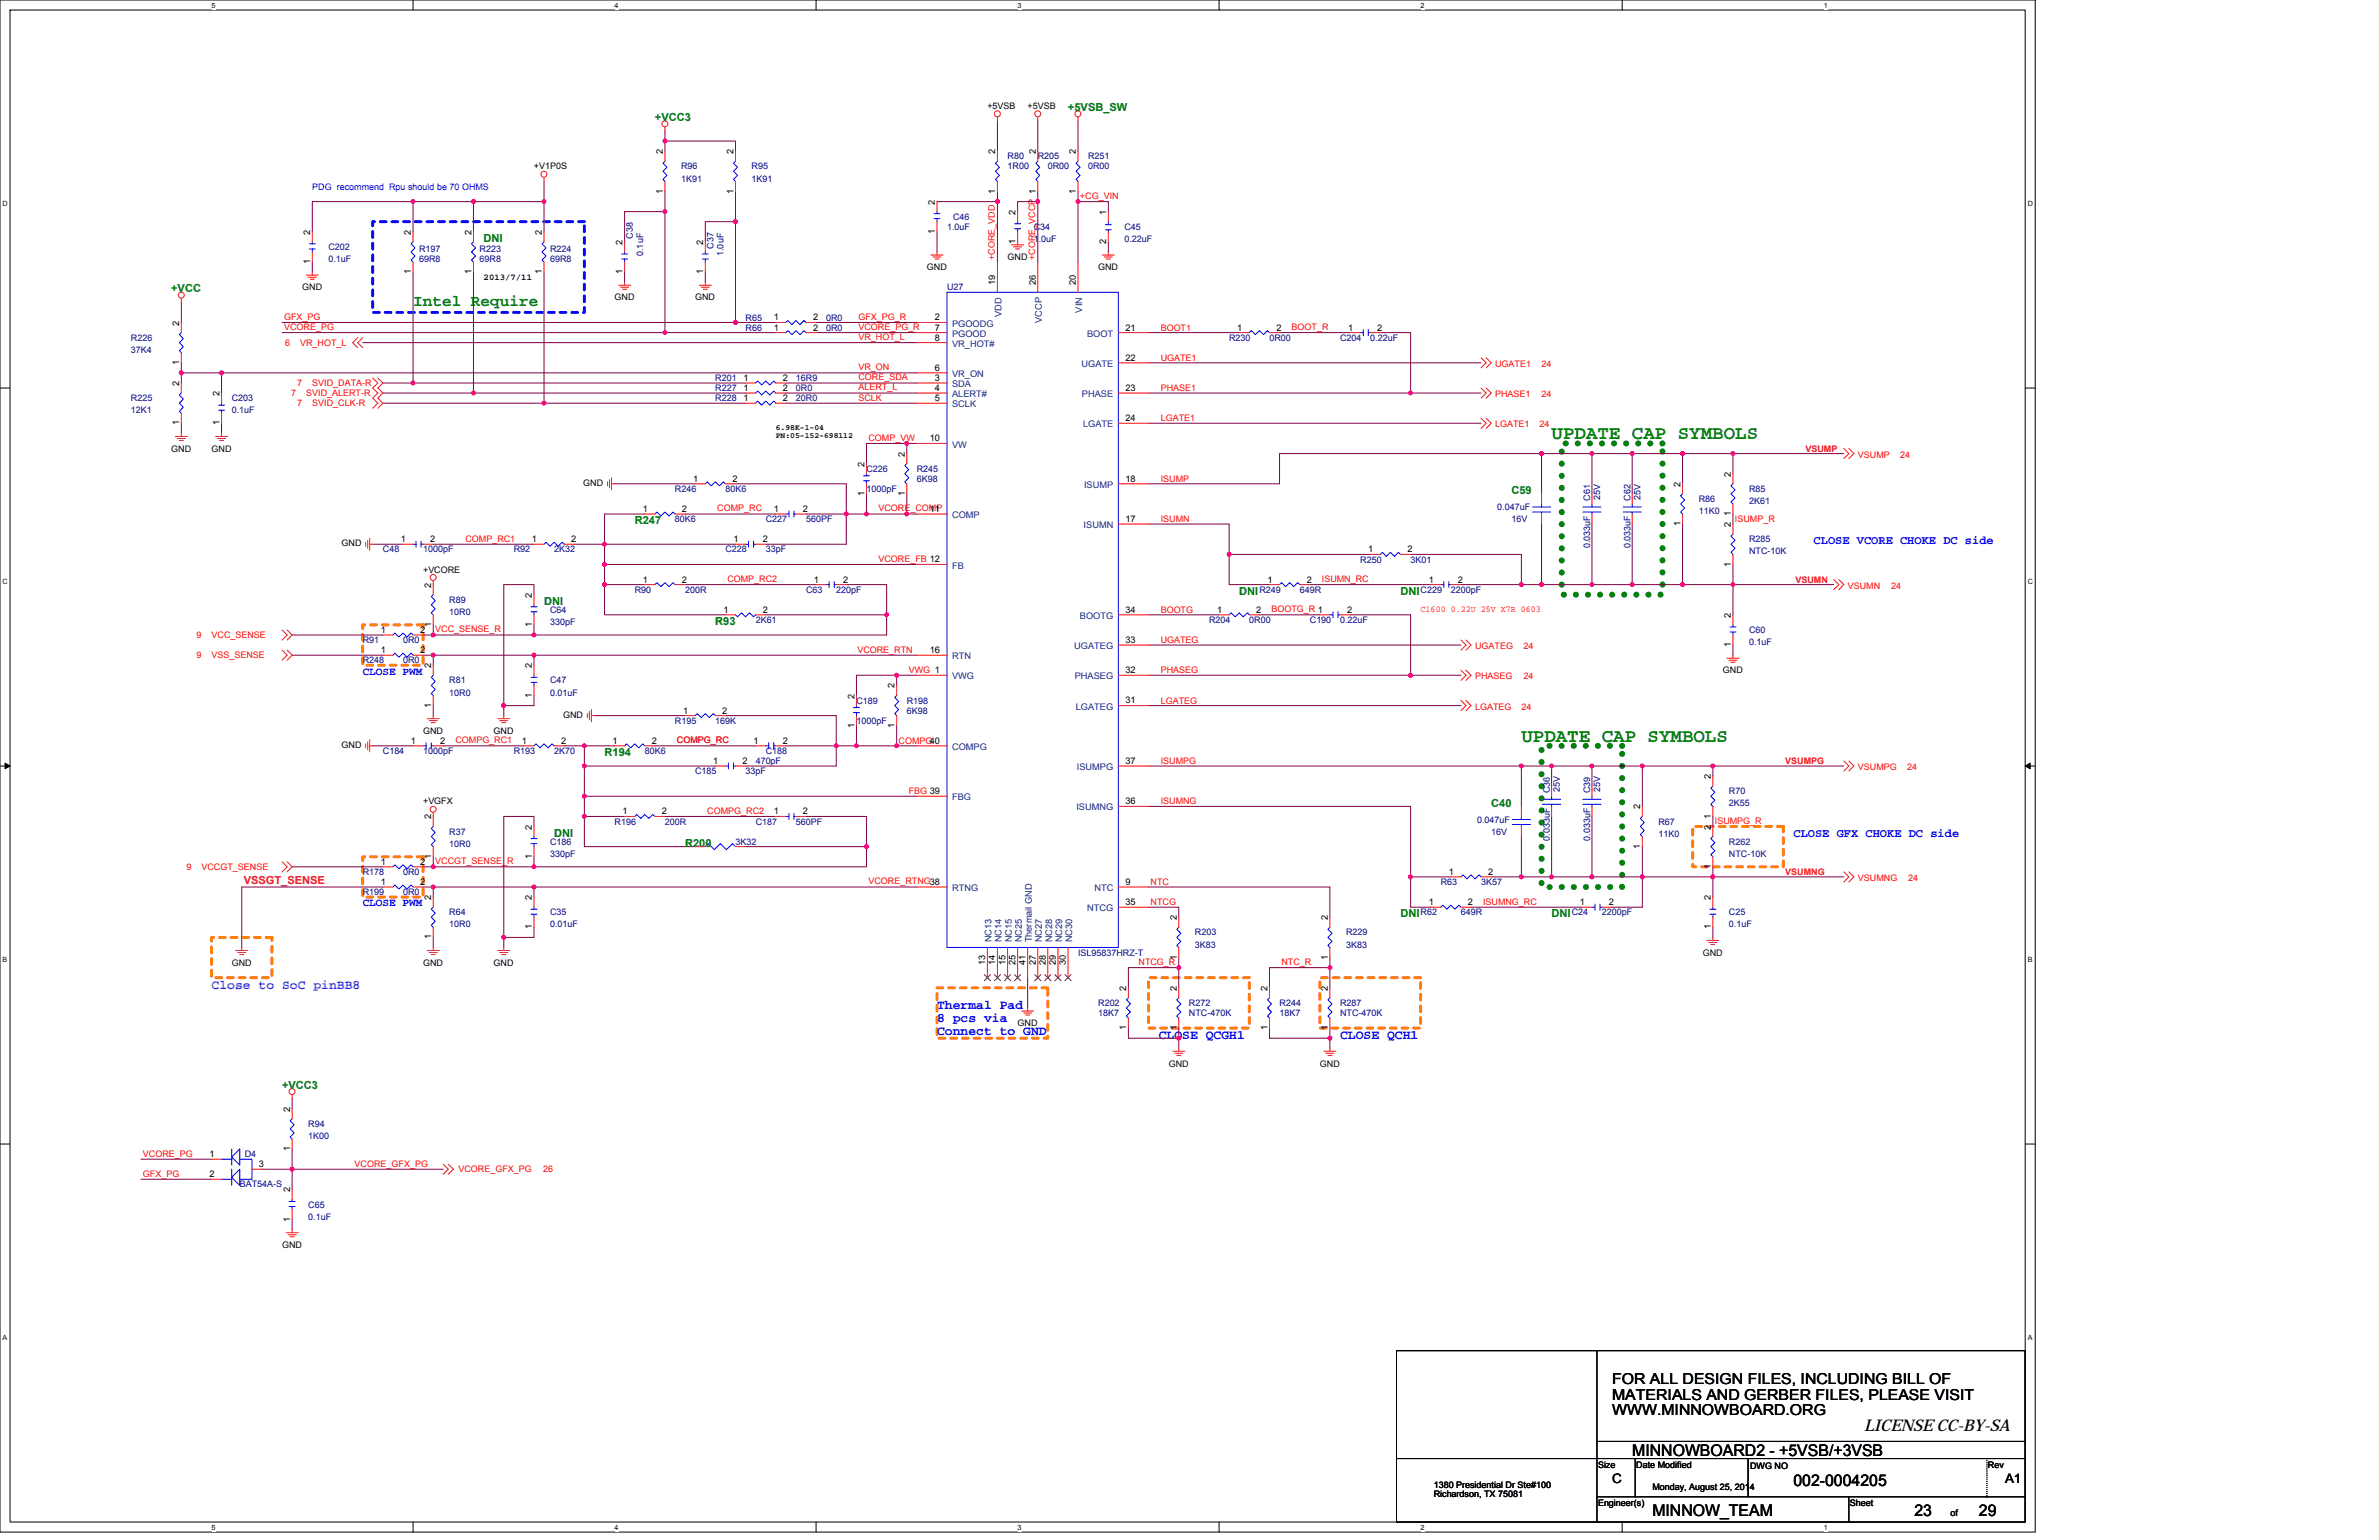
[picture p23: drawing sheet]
<svg xmlns="http://www.w3.org/2000/svg" width="432mm" height="279mm" viewBox="0 0 432 279" stroke-linecap="round" stroke-linejoin="round" font-family="sans-serif">
<defs><g id="words">
<g font-size="3.5" fill="#008000">
<text x="281.6" y="79.7">UPDATE CAP SYMBOLS</text>
<text x="276.1" y="134.6">UPDATE CAP SYMBOLS</text>
</g>
<text font-size="2.9" fill="#008000" x="75" y="55.5">Intel Require</text>
<g font-size="2.9">
<text x="338.3" y="259.6">LICENSE CC-BY-SA</text>
<text x="296.2" y="264.1">MINNOWBOARD2 - +5VSB/+3VSB</text>
<text x="325.5" y="269.6">002-0004205</text>
<text x="299.9" y="275.1">MINNOW_TEAM</text>
<text x="347.5" y="275.1">23</text>
<text x="359.2" y="275.1">29</text>
</g>
<g font-size="2.7">
<text x="292.6" y="251.2">FOR ALL DESIGN FILES, INCLUDING BILL OF</text>
<text x="292.6" y="254">MATERIALS AND GERBER FILES, PLEASE VISIT</text>
<text x="292.6" y="256.8">WWW.MINNOWBOARD.ORG</text>
</g>
<text font-size="2.4" fill="#8000ff" x="38.4" y="179.3">Close to SoC pinBB8</text>
<g font-size="2.4" fill="#00f">
<text x="170.1" y="183">Thermal Pad</text>
<text x="170.1" y="185.4">8 pcs via</text>
<text x="170.1" y="187.7">Connect to GND</text>
<text x="210.3" y="188.5">CLOSE QCGH1</text>
<text x="243.2" y="188.5">CLOSE QCH1</text>
</g>
<g font-size="2.4">
<text x="292.6" y="269.1">C</text>
<text x="363.9" y="269.1">A1</text>
</g>
<g font-size="2.2" fill="#00f">
<text x="329.2" y="98.7">CLOSE VCORE CHOKE DC side</text>
<text x="325.5" y="151.8">CLOSE GFX CHOKE DC side</text>
</g>
<g font-size="2" fill="#008000">
<text x="118.9" y="22">+VCC3</text>
<text x="193.8" y="20.2">+5VSB_SW</text>
<text x="87.8" y="43.9">DNI</text>
<text x="31.1" y="53.1">+VCC</text>
<text x="274.3" y="89.6">C59</text>
<text x="115.2" y="95.1">R247</text>
<text x="224.9" y="107.9">DNI</text>
<text x="254.2" y="107.9">DNI</text>
<text x="98.7" y="109.7">DNI</text>
<text x="129.8" y="113.4">R93</text>
<text x="109.7" y="137.2">R194</text>
<text x="270.7" y="146.3">C40</text>
<text x="100.6" y="151.8">DNI</text>
<text x="124.4" y="153.6">R200</text>
<text x="254.2" y="166.5">DNI</text>
<text x="281.6" y="166.5">DNI</text>
<text x="51.2" y="197.5">+VCC3</text>
</g>
<g font-size="2" fill="#00f">
<text x="65.8" y="122.4">CLOSE PWM</text>
<text x="65.8" y="164.4">CLOSE PWM</text>
</g>
<text font-size="2" fill="#f00" x="44.2" y="160.5">VSSGT_SENSE</text>
<g font-size="1.7">
<text x="120.3" y="28" transform="rotate(-90 120.3 28)">2</text>
<text x="133.1" y="28" transform="rotate(-90 133.1 28)">2</text>
<text x="180.7" y="28" transform="rotate(-90 180.7 28)">2</text>
<text x="188" y="28" transform="rotate(-90 188 28)">2</text>
<text x="195.3" y="28" transform="rotate(-90 195.3 28)">2</text>
<text x="120.3" y="35.1" transform="rotate(-90 120.3 35.1)">1</text>
<text x="133.1" y="35.1" transform="rotate(-90 133.1 35.1)">1</text>
<text x="180.7" y="35.1" transform="rotate(-90 180.7 35.1)">1</text>
<text x="195.3" y="35.1" transform="rotate(-90 195.3 35.1)">1</text>
<text x="169.7" y="37.1" transform="rotate(-90 169.7 37.1)">2</text>
<text x="184.3" y="38.9" transform="rotate(-90 184.3 38.9)">2</text>
<text x="200.8" y="38.9" transform="rotate(-90 200.8 38.9)">1</text>
<text x="56.3" y="47.9" transform="rotate(-90 56.3 47.9)">1</text>
<text x="56.3" y="42.6" transform="rotate(-90 56.3 42.6)">2</text>
<text x="74.6" y="42.6" transform="rotate(-90 74.6 42.6)">2</text>
<text x="85.6" y="42.6" transform="rotate(-90 85.6 42.6)">2</text>
<text x="98.4" y="42.6" transform="rotate(-90 98.4 42.6)">2</text>
<text x="113" y="44.4" transform="rotate(-90 113 44.4)">2</text>
<text x="127.6" y="44.4" transform="rotate(-90 127.6 44.4)">2</text>
<text x="169.7" y="42.4" transform="rotate(-90 169.7 42.4)">1</text>
<text x="184.3" y="44.3" transform="rotate(-90 184.3 44.3)">1</text>
<text x="200.8" y="44.3" transform="rotate(-90 200.8 44.3)">2</text>
<text x="74.6" y="49.7" transform="rotate(-90 74.6 49.7)">1</text>
<text x="85.6" y="49.7" transform="rotate(-90 85.6 49.7)">1</text>
<text x="98.4" y="49.7" transform="rotate(-90 98.4 49.7)">1</text>
<text x="113" y="49.7" transform="rotate(-90 113 49.7)">1</text>
<text x="127.6" y="49.7" transform="rotate(-90 127.6 49.7)">1</text>
<text x="180.7" y="51.8" transform="rotate(-90 180.7 51.8)">19</text>
<text x="188" y="51.8" transform="rotate(-90 188 51.8)">26</text>
<text x="195.3" y="51.8" transform="rotate(-90 195.3 51.8)">20</text>
<text x="32.5" y="59.1" transform="rotate(-90 32.5 59.1)">2</text>
<text x="140.4" y="58.1">1</text>
<text x="140.4" y="60">1</text>
<text x="147.6" y="58.1">2</text>
<text x="147.6" y="60">2</text>
<text x="169.7" y="58.1">2</text>
<text x="169.7" y="60">7</text>
<text x="204.3" y="60">21</text>
<text x="224.6" y="60">1</text>
<text x="231.7" y="60">2</text>
<text x="244.7" y="60">1</text>
<text x="250" y="60">2</text>
<text x="169.7" y="61.8">8</text>
<text x="204.3" y="65.4">22</text>
<text x="32.5" y="70" transform="rotate(-90 32.5 70)">2</text>
<text x="32.5" y="66.2" transform="rotate(-90 32.5 66.2)">1</text>
<text x="39.8" y="71.9" transform="rotate(-90 39.8 71.9)">2</text>
<text x="135" y="69.1">1</text>
<text x="135" y="70.9">1</text>
<text x="142.1" y="69.1">2</text>
<text x="142.1" y="70.9">2</text>
<text x="169.7" y="69.1">3</text>
<text x="169.7" y="70.9">4</text>
<text x="169.7" y="67.3">6</text>
<text x="204.3" y="70.9">23</text>
<text x="32.5" y="77.2" transform="rotate(-90 32.5 77.2)">1</text>
<text x="39.8" y="77.2" transform="rotate(-90 39.8 77.2)">1</text>
<text x="135" y="72.8">1</text>
<text x="142.1" y="72.8">2</text>
<text x="169.7" y="72.8">5</text>
<text x="204.3" y="76.4">24</text>
<text x="164.2" y="82.8" transform="rotate(-90 164.2 82.8)">2</text>
<text x="168.8" y="80.1">10</text>
<text x="125.8" y="87.4">1</text>
<text x="132.9" y="87.4">2</text>
<text x="156.9" y="90" transform="rotate(-90 156.9 90)">1</text>
<text x="156.9" y="84.7" transform="rotate(-90 156.9 84.7)">2</text>
<text x="164.2" y="90" transform="rotate(-90 164.2 90)">1</text>
<text x="204.3" y="87.4">18</text>
<text x="305" y="88.3" transform="rotate(-90 305 88.3)">2</text>
<text x="314.2" y="86.5" transform="rotate(-90 314.2 86.5)">2</text>
<text x="116.7" y="92.9">1</text>
<text x="123.8" y="92.9">2</text>
<text x="140.4" y="92.9">1</text>
<text x="145.7" y="92.9">2</text>
<text x="168.8" y="92.9">11</text>
<text x="204.3" y="94.7">17</text>
<text x="305" y="95.5" transform="rotate(-90 305 95.5)">1</text>
<text x="314.2" y="95.7" transform="rotate(-90 314.2 95.7)">2</text>
<text x="314.2" y="93.6" transform="rotate(-90 314.2 93.6)">1</text>
<text x="72.8" y="98.4">1</text>
<text x="78.1" y="98.4">2</text>
<text x="96.5" y="98.4">1</text>
<text x="103.7" y="98.4">2</text>
<text x="133.1" y="98.4">1</text>
<text x="138.4" y="98.4">2</text>
<text x="248.3" y="100.2">1</text>
<text x="255.5" y="100.2">2</text>
<text x="78.3" y="106.6" transform="rotate(-90 78.3 106.6)">2</text>
<text x="116.7" y="105.7">1</text>
<text x="123.8" y="105.7">2</text>
<text x="147.7" y="105.7">1</text>
<text x="153.1" y="105.7">2</text>
<text x="230" y="105.7">1</text>
<text x="237.2" y="105.7">2</text>
<text x="259.3" y="105.7">1</text>
<text x="264.6" y="105.7">2</text>
<text x="314.2" y="102.8" transform="rotate(-90 314.2 102.8)">1</text>
<text x="78.3" y="113.7" transform="rotate(-90 78.3 113.7)">1</text>
<text x="96.5" y="113.7" transform="rotate(-90 96.5 113.7)">1</text>
<text x="96.5" y="108.5" transform="rotate(-90 96.5 108.5)">2</text>
<text x="131.3" y="111.2">1</text>
<text x="138.4" y="111.2">2</text>
<text x="204.3" y="111.2">34</text>
<text x="220.9" y="111.2">1</text>
<text x="228" y="111.2">2</text>
<text x="244.5" y="111.2">2</text>
<text x="314.2" y="112.1" transform="rotate(-90 314.2 112.1)">2</text>
<text x="69.1" y="114.8">1</text>
<text x="69.1" y="118.5">1</text>
<text x="76.2" y="114.8">2</text>
<text x="76.2" y="118.5">2</text>
<text x="168.8" y="118.5">16</text>
<text x="204.3" y="116.6">33</text>
<text x="314.2" y="117.4" transform="rotate(-90 314.2 117.4)">1</text>
<text x="78.3" y="121.2" transform="rotate(-90 78.3 121.2)">2</text>
<text x="96.5" y="121.2" transform="rotate(-90 96.5 121.2)">2</text>
<text x="162.4" y="124.9" transform="rotate(-90 162.4 124.9)">2</text>
<text x="204.3" y="122.1">32</text>
<text x="78.3" y="128.4" transform="rotate(-90 78.3 128.4)">1</text>
<text x="96.5" y="126.6" transform="rotate(-90 96.5 126.6)">1</text>
<text x="124" y="129.5">1</text>
<text x="131.1" y="129.5">2</text>
<text x="155.1" y="126.7" transform="rotate(-90 155.1 126.7)">2</text>
<text x="204.3" y="127.6">31</text>
<text x="74.6" y="134.9">1</text>
<text x="79.9" y="134.9">2</text>
<text x="94.7" y="134.9">1</text>
<text x="101.9" y="134.9">2</text>
<text x="111.2" y="134.9">1</text>
<text x="118.3" y="134.9">2</text>
<text x="136.8" y="134.9">1</text>
<text x="142.1" y="134.9">2</text>
<text x="155.1" y="132" transform="rotate(-90 155.1 132)">1</text>
<text x="162.4" y="132" transform="rotate(-90 162.4 132)">1</text>
<text x="129.5" y="138.6">1</text>
<text x="134.8" y="138.6">2</text>
<text x="204.3" y="138.6">37</text>
<text x="310.5" y="141.4" transform="rotate(-90 310.5 141.4)">2</text>
<text x="78.3" y="148.7" transform="rotate(-90 78.3 148.7)">2</text>
<text x="113" y="147.7">1</text>
<text x="120.1" y="147.7">2</text>
<text x="140.4" y="147.7">1</text>
<text x="145.7" y="147.7">2</text>
<text x="204.3" y="145.9">36</text>
<text x="297.7" y="146.9" transform="rotate(-90 297.7 146.9)">2</text>
<text x="310.5" y="148.5" transform="rotate(-90 310.5 148.5)">1</text>
<text x="78.3" y="155.8" transform="rotate(-90 78.3 155.8)">1</text>
<text x="96.5" y="155.8" transform="rotate(-90 96.5 155.8)">1</text>
<text x="96.5" y="150.5" transform="rotate(-90 96.5 150.5)">2</text>
<text x="297.7" y="154" transform="rotate(-90 297.7 154)">1</text>
<text x="310.5" y="150.5" transform="rotate(-90 310.5 150.5)">2</text>
<text x="69.1" y="156.9">1</text>
<text x="69.1" y="160.5">1</text>
<text x="76.2" y="156.9">2</text>
<text x="76.2" y="160.5">2</text>
<text x="204.3" y="160.5">9</text>
<text x="263" y="158.7">1</text>
<text x="270.1" y="158.7">2</text>
<text x="310.5" y="157.6" transform="rotate(-90 310.5 157.6)">1</text>
<text x="78.3" y="163.3" transform="rotate(-90 78.3 163.3)">2</text>
<text x="96.5" y="163.3" transform="rotate(-90 96.5 163.3)">2</text>
<text x="204.3" y="164.2">35</text>
<text x="213.6" y="167" transform="rotate(-90 213.6 167)">2</text>
<text x="241" y="167" transform="rotate(-90 241 167)">2</text>
<text x="259.3" y="164.2">1</text>
<text x="266.4" y="164.2">2</text>
<text x="286.7" y="164.2">1</text>
<text x="292" y="164.2">2</text>
<text x="310.5" y="163.3" transform="rotate(-90 310.5 163.3)">2</text>
<text x="78.3" y="170.4" transform="rotate(-90 78.3 170.4)">1</text>
<text x="96.5" y="168.6" transform="rotate(-90 96.5 168.6)">1</text>
<text x="310.5" y="168.6" transform="rotate(-90 310.5 168.6)">1</text>
<text x="178.8" y="175" transform="rotate(-90 178.8 175)">13</text>
<text x="180.7" y="175" transform="rotate(-90 180.7 175)">14</text>
<text x="182.5" y="175" transform="rotate(-90 182.5 175)">15</text>
<text x="184.3" y="175" transform="rotate(-90 184.3 175)">25</text>
<text x="186.1" y="175" transform="rotate(-90 186.1 175)">41</text>
<text x="188" y="175" transform="rotate(-90 188 175)">27</text>
<text x="189.8" y="175" transform="rotate(-90 189.8 175)">28</text>
<text x="191.6" y="175" transform="rotate(-90 191.6 175)">29</text>
<text x="193.5" y="175" transform="rotate(-90 193.5 175)">30</text>
<text x="204.4" y="179.8" transform="rotate(-90 204.4 179.8)">2</text>
<text x="213.6" y="179.8" transform="rotate(-90 213.6 179.8)">2</text>
<text x="213.6" y="174.1" transform="rotate(-90 213.6 174.1)">1</text>
<text x="230" y="179.8" transform="rotate(-90 230 179.8)">2</text>
<text x="241" y="179.8" transform="rotate(-90 241 179.8)">2</text>
<text x="241" y="174.1" transform="rotate(-90 241 174.1)">1</text>
<text x="204.4" y="186.9" transform="rotate(-90 204.4 186.9)">1</text>
<text x="213.6" y="186.9" transform="rotate(-90 213.6 186.9)">1</text>
<text x="230" y="186.9" transform="rotate(-90 230 186.9)">1</text>
<text x="241" y="186.9" transform="rotate(-90 241 186.9)">1</text>
<text x="52.6" y="201.7" transform="rotate(-90 52.6 201.7)">2</text>
<text x="38" y="209.9">1</text>
<text x="52.6" y="208.9" transform="rotate(-90 52.6 208.9)">1</text>
<text x="38" y="213.6">2</text>
<text x="47" y="211.8">3</text>
<text x="52.6" y="221.7" transform="rotate(-90 52.6 221.7)">1</text>
<text x="52.6" y="216.3" transform="rotate(-90 52.6 216.3)">2</text>
</g>
<g font-size="1.7" fill="#004080">
<text x="172.8" y="59.2">PGOODG</text>
<text x="181.8" y="57.5" transform="rotate(-90 181.8 57.5)">VDD</text>
<text x="189.1" y="58.6" transform="rotate(-90 189.1 58.6)">VCCP</text>
<text x="196.4" y="56.7" transform="rotate(-90 196.4 56.7)">VIN</text>
<text x="172.8" y="61.1">PGOOD</text>
<text x="172.8" y="62.9">VR_HOT#</text>
<text x="197.3" y="61.1">BOOT</text>
<text x="172.8" y="70.2">SDA</text>
<text x="172.8" y="68.4">VR_ON</text>
<text x="196.3" y="66.6">UGATE</text>
<text x="172.8" y="72.1">ALERT#</text>
<text x="172.8" y="73.9">SCLK</text>
<text x="196.4" y="72.1">PHASE</text>
<text x="196.6" y="77.5">LGATE</text>
<text x="172.8" y="81.2">VW</text>
<text x="196.8" y="88.5">ISUMP</text>
<text x="172.8" y="94">COMP</text>
<text x="196.7" y="95.8">ISUMN</text>
<text x="172.8" y="103.1">FB</text>
<text x="196" y="112.3">BOOTG</text>
<text x="172.8" y="119.6">RTN</text>
<text x="195" y="117.8">UGATEG</text>
<text x="172.8" y="123.3">VWG</text>
<text x="195.1" y="123.3">PHASEG</text>
<text x="195.3" y="128.8">LGATEG</text>
<text x="172.8" y="136.1">COMPG</text>
<text x="195.5" y="139.7">ISUMPG</text>
<text x="172.8" y="145.2">FBG</text>
<text x="195.4" y="147">ISUMNG</text>
<text x="172.8" y="161.7">RTNG</text>
<text x="198.6" y="161.7">NTC</text>
<text x="197.3" y="165.3">NTCG</text>
<text x="180" y="171" transform="rotate(-90 180 171)">NC13</text>
<text x="181.8" y="171" transform="rotate(-90 181.8 171)">NC14</text>
<text x="183.6" y="171" transform="rotate(-90 183.6 171)">NC15</text>
<text x="185.5" y="171" transform="rotate(-90 185.5 171)">NC25</text>
<text x="187.3" y="171" transform="rotate(-90 187.3 171)">Thermail GND</text>
<text x="189.1" y="171" transform="rotate(-90 189.1 171)">NC27</text>
<text x="190.9" y="171" transform="rotate(-90 190.9 171)">NC28</text>
<text x="192.8" y="171" transform="rotate(-90 192.8 171)">NC29</text>
<text x="194.6" y="171" transform="rotate(-90 194.6 171)">NC30</text>
</g>
<g font-size="1.6">
<text x="179.2" y="19.8">+5VSB</text>
<text x="186.5" y="19.8">+5VSB</text>
<text x="96.9" y="30.7">+V1P0S</text>
<text x="182.9" y="47.2">GND</text>
<text x="54.9" y="52.7">GND</text>
<text x="87.8" y="50.7">2013/7/11</text>
<text x="168.2" y="49">GND</text>
<text x="199.3" y="49">GND</text>
<text x="111.5" y="54.5">GND</text>
<text x="126.2" y="54.5">GND</text>
<text x="31.1" y="81.9">GND</text>
<text x="38.4" y="81.9">GND</text>
<text x="105.9" y="88.2">GND</text>
<text x="62" y="99.1">GND</text>
<text x="76.8" y="103.9">+VCORE</text>
<text x="312.7" y="122.2">GND</text>
<text x="102.2" y="130.2">GND</text>
<text x="62" y="135.7">GND</text>
<text x="76.8" y="133.1">GND</text>
<text x="89.6" y="133.1">GND</text>
<text x="76.8" y="145.9">+VGFX</text>
<text x="309.1" y="173.4">GND</text>
<text x="42.1" y="175.2">GND</text>
<text x="76.8" y="175.2">GND</text>
<text x="89.6" y="175.2">GND</text>
<text x="184.7" y="186.2">GND</text>
<text x="212.1" y="193.5">GND</text>
<text x="239.6" y="193.5">GND</text>
<text x="51.2" y="226.4">GND</text>
<text x="260.2" y="269.9">1380 Presidential Dr Ste#100</text>
<text x="290" y="266.3">Size</text>
<text x="297" y="266.3">Date Modified</text>
<text x="317.6" y="266.5">DWG NO</text>
<text x="360.8" y="266.3">Rev</text>
<text x="260.2" y="271.6">Richardson, TX 75081</text>
<text x="290" y="273.2">Engineer(s)</text>
<text x="299.9" y="270.3">Monday, August 25, 2014</text>
<text x="335.8" y="273.2">Sheet</text>
<text x="354.1" y="275.1">of</text>
</g>
<g font-size="1.6" fill="#000080">
<text x="182.9" y="28.9">R80</text>
<text x="188.4" y="28.9">R205</text>
<text x="197.5" y="28.9">R251</text>
<text x="123.6" y="30.7">R96</text>
<text x="123.6" y="32.9">1K91</text>
<text x="136.4" y="30.7">R95</text>
<text x="136.4" y="32.9">1K91</text>
<text x="182.9" y="30.7">1R00</text>
<text x="190.2" y="30.7">0R00</text>
<text x="197.5" y="30.7">0R00</text>
<text x="171.9" y="41.7">1.0uF</text>
<text x="173" y="39.9">C46</text>
<text x="187.6" y="41.7">C34</text>
<text x="204.1" y="41.7">C45</text>
<text x="59.6" y="45.4">C202</text>
<text x="59.6" y="47.6">0.1uF</text>
<text x="76.1" y="45.7">R197</text>
<text x="76.1" y="47.6">69R8</text>
<text x="87" y="45.7">R223</text>
<text x="87" y="47.6">69R8</text>
<text x="99.8" y="45.7">R224</text>
<text x="99.8" y="47.6">69R8</text>
<text x="114.9" y="43.3" transform="rotate(-90 114.9 43.3)">C38</text>
<text x="116.7" y="46.4" transform="rotate(-90 116.7 46.4)">0.1uF</text>
<text x="129.5" y="45.2" transform="rotate(-90 129.5 45.2)">C37</text>
<text x="131.3" y="46.4" transform="rotate(-90 131.3 46.4)">1.0uF</text>
<text x="187.6" y="43.9">1.0uF</text>
<text x="204.1" y="43.9">0.22uF</text>
<text x="171.9" y="52.7">U27</text>
<text x="135.3" y="58.2">R65</text>
<text x="135.3" y="60">R66</text>
<text x="149.9" y="58.2">0R0</text>
<text x="149.9" y="60">0R0</text>
<text x="23.8" y="61.8">R226</text>
<text x="23.8" y="64">37K4</text>
<text x="223.1" y="61.8">R230</text>
<text x="230.4" y="61.8">0R00</text>
<text x="243.2" y="61.8">C204</text>
<text x="248.7" y="61.8">0.22uF</text>
<text x="129.8" y="69.1">R201</text>
<text x="129.8" y="71">R227</text>
<text x="144.5" y="69.1">16R9</text>
<text x="144.5" y="71">0R0</text>
<text x="23.8" y="72.8">R225</text>
<text x="23.8" y="75">12K1</text>
<text x="42.1" y="72.8">C203</text>
<text x="42.1" y="75">0.1uF</text>
<text x="129.8" y="72.8">R228</text>
<text x="144.5" y="72.8">20R0</text>
<text x="122.5" y="89.3">R246</text>
<text x="131.7" y="89.3">80K6</text>
<text x="157.3" y="85.6">C226</text>
<text x="157.3" y="89.3">1000pF</text>
<text x="166.4" y="85.6">R245</text>
<text x="166.4" y="87.4">6K98</text>
<text x="317.5" y="89.3">R85</text>
<text x="122.5" y="94.7">80K6</text>
<text x="139" y="94.7">C227</text>
<text x="146.3" y="94.7">560PF</text>
<text x="271.8" y="92.5">0.047uF</text>
<text x="274.3" y="94.7">16V</text>
<text x="288.6" y="90.9" transform="rotate(-90 288.6 90.9)">C61</text>
<text x="290.4" y="90.7" transform="rotate(-90 290.4 90.7)">25V</text>
<text x="295.9" y="90.9" transform="rotate(-90 295.9 90.9)">C62</text>
<text x="297.8" y="90.7" transform="rotate(-90 297.8 90.7)">25V</text>
<text x="308.3" y="91.1">R86</text>
<text x="308.3" y="93.3">11K0</text>
<text x="317.5" y="91.4">2K61</text>
<text x="69.5" y="100.2">C48</text>
<text x="76.8" y="100.2">1000pF</text>
<text x="93.3" y="100.2">R92</text>
<text x="100.6" y="100.2">2K32</text>
<text x="131.7" y="100.2">C228</text>
<text x="139" y="100.2">33pF</text>
<text x="288.6" y="99.5" transform="rotate(-90 288.6 99.5)">0.033uF</text>
<text x="295.9" y="99.5" transform="rotate(-90 295.9 99.5)">0.033uF</text>
<text x="317.5" y="98.4">R285</text>
<text x="317.5" y="100.6">NTC-10K</text>
<text x="115.2" y="107.5">R90</text>
<text x="124.4" y="107.5">200R</text>
<text x="146.3" y="107.5">C63</text>
<text x="151.8" y="107.5">220pF</text>
<text x="228.6" y="107.5">R249</text>
<text x="235.9" y="107.5">649R</text>
<text x="246.9" y="102.1">R250</text>
<text x="256" y="102.1">3K01</text>
<text x="257.9" y="107.5">C229</text>
<text x="263.3" y="107.5">2200pF</text>
<text x="81.6" y="109.4">R89</text>
<text x="81.6" y="111.6">10R0</text>
<text x="99.8" y="111.2">C64</text>
<text x="99.8" y="113.4">330pF</text>
<text x="137.2" y="113">2K61</text>
<text x="219.5" y="113">R204</text>
<text x="226.8" y="113">0R00</text>
<text x="237.7" y="113">C190</text>
<text x="243.2" y="113">0.22uF</text>
<text x="65.8" y="116.7">R91</text>
<text x="73.2" y="116.7">0R0</text>
<text x="317.5" y="114.9">C60</text>
<text x="317.5" y="117.1">0.1uF</text>
<text x="65.8" y="120.4">R248</text>
<text x="73.2" y="120.4">0R0</text>
<text x="81.6" y="124">R81</text>
<text x="99.8" y="124">C47</text>
<text x="81.6" y="126.2">10R0</text>
<text x="99.8" y="126.2">0.01uF</text>
<text x="122.5" y="131.3">R195</text>
<text x="129.8" y="131.3">169K</text>
<text x="155.4" y="127.7">C189</text>
<text x="155.4" y="131.3">1000pF</text>
<text x="164.6" y="127.7">R198</text>
<text x="164.6" y="129.5">6K98</text>
<text x="69.5" y="136.8">C184</text>
<text x="76.8" y="136.8">1000pF</text>
<text x="93.3" y="136.8">R193</text>
<text x="100.6" y="136.8">2K70</text>
<text x="117" y="136.8">80K6</text>
<text x="139" y="136.8">C188</text>
<text x="126.2" y="140.5">C185</text>
<text x="135.3" y="140.5">33pF</text>
<text x="137.2" y="138.6">470pF</text>
<text x="281.3" y="143.9" transform="rotate(-90 281.3 143.9)">C36</text>
<text x="283.1" y="143.7" transform="rotate(-90 283.1 143.7)">25V</text>
<text x="288.6" y="143.9" transform="rotate(-90 288.6 143.9)">C39</text>
<text x="290.4" y="143.7" transform="rotate(-90 290.4 143.7)">25V</text>
<text x="111.5" y="149.6">R196</text>
<text x="120.7" y="149.6">200R</text>
<text x="137.2" y="149.6">C187</text>
<text x="144.5" y="149.6">560PF</text>
<text x="268.1" y="149.2">0.047uF</text>
<text x="301" y="149.6">R67</text>
<text x="313.8" y="144.1">R70</text>
<text x="313.8" y="146.3">2K55</text>
<text x="81.6" y="151.4">R37</text>
<text x="81.6" y="153.6">10R0</text>
<text x="99.8" y="153.3">C186</text>
<text x="99.8" y="155.4">330pF</text>
<text x="133.5" y="153.3">3K32</text>
<text x="270.7" y="151.4">16V</text>
<text x="281.3" y="152.5" transform="rotate(-90 281.3 152.5)">0.033uF</text>
<text x="288.6" y="152.5" transform="rotate(-90 288.6 152.5)">0.033uF</text>
<text x="301" y="151.8">11K0</text>
<text x="313.8" y="153.3">R262</text>
<text x="313.8" y="155.4">NTC-10K</text>
<text x="65.8" y="158.7">R178</text>
<text x="73.2" y="158.7">0R0</text>
<text x="261.5" y="160.6">R63</text>
<text x="268.8" y="160.6">3K57</text>
<text x="65.8" y="162.4">R199</text>
<text x="73.2" y="162.4">0R0</text>
<text x="81.6" y="166.1">R64</text>
<text x="99.8" y="166.1">C35</text>
<text x="257.9" y="166.1">R62</text>
<text x="265.2" y="166.1">649R</text>
<text x="285.3" y="166.1">C24</text>
<text x="290.8" y="166.1">2200pF</text>
<text x="313.8" y="166.1">C25</text>
<text x="81.6" y="168.3">10R0</text>
<text x="99.8" y="168.3">0.01uF</text>
<text x="195.7" y="173.4">ISL95837HRZ-T</text>
<text x="216.9" y="169.7">R203</text>
<text x="216.9" y="171.9">3K83</text>
<text x="244.3" y="169.7">R229</text>
<text x="244.3" y="171.9">3K83</text>
<text x="313.8" y="168.3">0.1uF</text>
<text x="199.3" y="182.5">R202</text>
<text x="199.3" y="184.4">18K7</text>
<text x="215.8" y="182.5">R272</text>
<text x="215.8" y="184.4">NTC-470K</text>
<text x="232.2" y="182.5">R244</text>
<text x="232.2" y="184.4">18K7</text>
<text x="243.2" y="182.5">R287</text>
<text x="243.2" y="184.4">NTC-470K</text>
<text x="44.4" y="210">D4</text>
<text x="55.9" y="204.5">R94</text>
<text x="55.9" y="206.7">1K00</text>
<text x="43.5" y="215.4">BAT54A-S</text>
<text x="55.9" y="219.1">C65</text>
<text x="55.9" y="221.3">0.1uF</text>
</g>
<text font-size="1.6" fill="#00f" x="56.7" y="34.4">PDG recommend Rpu should be 70 OHMS</text>
<g font-size="1.6" fill="#f00">
<text x="196" y="36.1">+CG_VIN</text>
<text x="180.6" y="47.2" transform="rotate(-90 180.6 47.2)">+CORE_VDD</text>
<text x="187.9" y="47.2" transform="rotate(-90 187.9 47.2)">+CORE_VCCP 1</text>
<text x="51.6" y="58">GFX_PG</text>
<text x="51.6" y="59.9">VCORE_PG</text>
<text x="155.8" y="58">GFX_PG_R</text>
<text x="155.8" y="59.9">VCORE_PG_R</text>
<text x="210.7" y="60">BOOT1</text>
<text x="234.4" y="59.9">BOOT_R</text>
<text x="51.8" y="62.7">6</text>
<text x="54.5" y="62.7">VR_HOT_L</text>
<text x="155.8" y="61.7">VR_HOT_L</text>
<text x="210.7" y="65.5">UGATE1</text>
<text x="52.9" y="71.9">7</text>
<text x="53.9" y="70.1">7</text>
<text x="55.6" y="71.9">SVID_ALERT-R</text>
<text x="56.7" y="70.1">SVID_DATA-R</text>
<text x="155.8" y="67.2">VR_ON</text>
<text x="155.8" y="69">CORE_SDA</text>
<text x="155.8" y="70.8">ALERT_L</text>
<text x="210.7" y="71">PHASE1</text>
<text x="271.4" y="66.6">UGATE1</text>
<text x="279.8" y="66.6">24</text>
<text x="53.9" y="73.7">7</text>
<text x="56.7" y="73.7">SVID_CLK-R</text>
<text x="155.8" y="72.8">SCLK</text>
<text x="210.7" y="76.4">LGATE1</text>
<text x="271.4" y="72.1">PHASE1</text>
<text x="271.4" y="77.6">LGATE1</text>
<text x="279.4" y="77.6">24</text>
<text x="279.8" y="72.1">24</text>
<text x="157.6" y="80">COMP_VW</text>
<text x="327.7" y="81.9">VSUMP</text>
<text x="337.2" y="83">VSUMP</text>
<text x="344.9" y="83">24</text>
<text x="210.7" y="87.4">ISUMP</text>
<text x="130.2" y="92.8">COMP_RC</text>
<text x="159.4" y="92.8">VCORE_COMP</text>
<text x="210.7" y="94.7">ISUMN</text>
<text x="314.9" y="94.6">ISUMP_R</text>
<text x="84.5" y="98.3">COMP_RC1</text>
<text x="159.4" y="101.9">VCORE_FB 12</text>
<text x="132" y="105.6">COMP_RC2</text>
<text x="239.9" y="105.6">ISUMN_RC</text>
<text x="325.9" y="105.7">VSUMN</text>
<text x="335.4" y="106.8">VSUMN</text>
<text x="343.3" y="106.8">24</text>
<text x="210.7" y="111.2">BOOTG</text>
<text x="230.8" y="111.1">BOOTG_R 1</text>
<text x="257.9" y="111">C1600 0.22U 25V X7R 0603</text>
<text x="35.6" y="115.8">9</text>
<text x="35.6" y="119.4">9</text>
<text x="38.4" y="115.8">VCC_SENSE</text>
<text x="38.4" y="119.4">VSS_SENSE</text>
<text x="79" y="114.7">VCC_SENSE_R</text>
<text x="155.6" y="118.4">VCORE_RTN</text>
<text x="210.7" y="116.7">UGATEG</text>
<text x="267.7" y="117.8">UGATEG</text>
<text x="276.5" y="117.8">24</text>
<text x="165" y="122.2">VWG 1</text>
<text x="210.7" y="122.2">PHASEG</text>
<text x="267.7" y="123.3">PHASEG</text>
<text x="276.5" y="123.3">24</text>
<text x="210.7" y="127.7">LGATEG</text>
<text x="267.7" y="128.8">LGATEG</text>
<text x="276.1" y="128.8">24</text>
<text x="82.7" y="134.9">COMPG_RC1</text>
<text x="122.9" y="134.9">COMPG_RC</text>
<text x="163.1" y="135">COMPG40</text>
<text x="210.7" y="138.6">ISUMPG</text>
<text x="324" y="138.6">VSUMPG</text>
<text x="337.2" y="139.7">VSUMPG</text>
<text x="346.2" y="139.7">24</text>
<text x="128.4" y="147.7">COMPG_RC2</text>
<text x="165" y="144.1">FBG 39</text>
<text x="210.7" y="145.9">ISUMNG</text>
<text x="311.3" y="149.5">ISUMPG_R</text>
<text x="33.8" y="157.8">9</text>
<text x="36.6" y="157.8">VCCGT_SENSE</text>
<text x="79" y="156.8">VCCGT_SENSE_R</text>
<text x="157.6" y="160.5">VCORE_RTNG38</text>
<text x="208.8" y="160.6">NTC</text>
<text x="324" y="158.7">VSUMNG</text>
<text x="337.2" y="159.9">VSUMNG</text>
<text x="346.4" y="159.9">24</text>
<text x="208.8" y="164.2">NTCG</text>
<text x="269.2" y="164.1">ISUMNG_RC</text>
<text x="206.7" y="175.1">NTCG_R</text>
<text x="232.6" y="175.1">NTC_R</text>
<text x="26" y="209.8">VCORE_PG</text>
<text x="26" y="213.5">GFX_PG</text>
<text x="64.4" y="211.7">VCORE_GFX_PG</text>
<text x="83.2" y="212.7">VCORE_GFX_PG</text>
<text x="98.6" y="212.7">26</text>
</g>
<g font-size="1.5">
<text x="140.8" y="78">6.98K-1-04</text>
<text x="140.8" y="79.5">PN:05-152-698112</text>
</g>
<g font-size="1.3">
<text x="38.4" y="1.4">5</text>
<text x="111.5" y="1.4">4</text>
<text x="184.7" y="1.4">3</text>
<text x="257.9" y="1.4">2</text>
<text x="331" y="1.4">1</text>
<text x=".5" y="37.3">D</text>
<text x="368" y="37.3">D</text>
<text x=".5" y="105.9">C</text>
<text x="368" y="105.9">C</text>
<text x=".5" y="174.5">B</text>
<text x="368" y="174.5">B</text>
<text x=".5" y="243">A</text>
<text x="368" y="243">A</text>
<text x="38.4" y="277.5">5</text>
<text x="111.5" y="277.5">4</text>
<text x="184.7" y="277.5">3</text>
<text x="257.9" y="277.5">2</text>
<text x="331" y="277.5">1</text>
</g>
</g></defs>
<path d="M0 0h369.4v278h-369.4zM1.8 1.8h365.8v274.3h-365.8z" fill="none" stroke="#000" stroke-width=".18"/>
<g fill="#fff">
<path d="M38.4 .2h.7v1.5h-.7z"/>
<path d="M38.4 276.3h.7v1.5h-.7z"/>
</g>
<path d="M75 0v1.8M75 276.1v1.9" fill="none" stroke="#000" stroke-width=".18"/>
<g fill="#fff">
<path d="M111.5 .2h.8v1.5h-.8z"/>
<path d="M111.5 276.3h.8v1.5h-.8z"/>
</g>
<path d="M148.1 0v1.8M148.1 276.1v1.9" fill="none" stroke="#000" stroke-width=".18"/>
<g fill="#fff">
<path d="M184.7 .2h.7v1.5h-.7z"/>
<path d="M184.7 276.3h.7v1.5h-.7z"/>
</g>
<path d="M221.3 0v1.8M221.3 276.1v1.9" fill="none" stroke="#000" stroke-width=".18"/>
<g fill="#fff">
<path d="M257.9 .2h.7v1.5h-.7z"/>
<path d="M257.9 276.3h.7v1.5h-.7z"/>
</g>
<path d="M294.4 0v1.8M294.4 276.1v1.9" fill="none" stroke="#000" stroke-width=".18"/>
<g fill="#fff">
<path d="M331 .2h.7v1.5h-.7z"/>
<path d="M331 276.3h.7v1.5h-.7z"/>
<path d="M.5 36.1h.9v1.5h-.9z"/>
<path d="M368 36.1h1v1.5h-1z"/>
<path d="M.5 104.7h.9v1.5h-.9z"/>
<path d="M368 104.7h1v1.5h-1z"/>
</g>
<path d="M0 70.4h1.8M367.6 70.4h1.8" fill="none" stroke="#000" stroke-width=".18"/>
<g fill="#fff">
<path d="M.5 173.3h.8v1.4h-.8z"/>
<path d="M368 173.3h.9v1.4h-.9z"/>
</g>
<path d="M0 139h1.8M367.6 139h1.8" fill="none" stroke="#000" stroke-width=".18"/>
<path d="M.9 138.5l.9 .5-.9 .5zM367.6 139l.9-.5v1z" fill="#000" stroke="#000" stroke-width=".18"/>
<g fill="#fff">
<path d="M.5 241.9h.8v1.4h-.8z"/>
<path d="M368 241.9h.9v1.4h-.9z"/>
</g>
<path d="M0 207.6h1.8M367.6 207.6h1.8M253.5 245h114.1v31.1h-114.1zM289.9 245v31.1M253.6 264.6h114M289.9 271.6h77.7M289.9 261.5h77.7M296.8 264.6v7M317.3 264.6v7M335.6 271.6v4.5" fill="none" stroke="#000" stroke-width=".18"/>
<path d="M65.8 113.4h11v7.3h-11zM65.8 155.4h11v7.4h-11zM307.2 149.9h16.5v7.4h-16.5zM38.4 170.1h11v7.3h-11zM170.1 179.2h20.1v9.2h-20.1zM208.5 177.4h18.3v9.1h-18.3zM239.6 177.4h18.3v9.1h-18.3z" fill="none" stroke="#ff8000" stroke-width=".53" stroke-dasharray="1.1 1.1"/>
<path d="M67.6 40.2h38.5v16.5h-38.5z" fill="none" stroke="#00f" stroke-width=".53" stroke-dasharray="1.1 1.1"/>
<path d="M283.5 80.5h18.3v27.4h-18.3zM279.8 135.3h14.6v25.6h-14.6z" fill="none" stroke="#008000" stroke-width="1.1" stroke-dasharray="0 2.2"/>
<g fill="none" stroke="#800040" stroke-width=".18">
<path d="M75 36.6h-18.3v5.5M75 36.6h10.9M75 36.6v5.5M85.9 36.6v5.5M85.9 36.6h12.8M98.7 32.9v3.7M98.7 36.6v5.5M120.7 34.7v25.6M120.7 38.4h-7.3v5.5M120.7 23.8v1.8M120.7 25.6h12.8v1.8M120.7 25.6v1.8"/>
<path d="M133.5 34.7v5.5M170.1 36.6h10.9M181 34.7v1.9M181 36.6v10.9M181 21.9v5.5M188.4 34.7v1.9M188.4 36.6h-3.7v1.8M188.4 21.9v5.5M188.4 36.6v10.9M195.7 34.7v1.9h5.5v1.8M195.7 36.6v10.9M195.7 21.9v5.5"/>
<path d="M32.9 54.9v3.6M51.2 58.5h89.6M56.7 47.5v1.9M75 49.4v20.1M85.9 49.4v21.9M98.7 49.4v23.8M113.4 49.4v1.8M128 49.4v1.8M133.5 40.2v18.3M133.5 40.2h-5.5v3.7M148.1 58.5h18.3M170.1 42.1v3.6"/>
<path d="M201.2 43.9v1.8M32.9 65.8v1.8M32.9 67.6h7.3M32.9 67.6v1.9M32.9 76.8v1.8M40.2 67.6h126.2M40.2 76.8v1.8M40.2 67.6v3.7M51.2 60.3h69.5M65.8 62.2h100.6M69.5 73.2h29.2M69.5 69.5h5.5"/>
<path d="M69.5 71.3h16.4M75 69.5h60.3M85.9 71.3h49.4M98.7 73.2h36.6M120.7 60.3h20.1M142.6 71.3h23.8M142.6 69.5h23.8M142.6 73.2h23.8M148.1 60.3h18.3M208.5 60.3h16.4M208.5 65.8h60.3M208.5 76.8h60.3"/>
<path d="M208.5 71.3h47.5M232.2 60.3h12.8M250.5 60.3h5.5v11M256 71.3h12.8M67.6 98.7h5.6M78.6 98.7h18.3M104.2 98.7h5.5M109.7 98.7v3.7M109.7 98.7h23.8M111.5 87.8h14.7M117 93.3h-7.3v5.4M124.4 93.3h16.4"/>
<path d="M133.5 87.8h20.1v5.5h3.7M146.3 93.3h7.3v5.4h-14.6M157.3 89.6v3.7M157.3 93.3h7.3M164.6 80.5v1.8M164.6 89.6v3.7M164.6 80.5h-7.3v3.6M164.6 80.5h1.8M164.6 93.3h1.8M208.5 95.1h14.6v5.5M279.8 82.3h9.1M279.8 82.3h-47.6v5.5h-23.7"/>
<path d="M279.8 82.3v7.3M279.8 95.1v11M288.9 95.1v11M288.9 82.3v7.3M288.9 82.3h7.3v7.3M296.2 82.3h9.2M296.2 95.1v11M305.4 95.1v11M305.4 82.3h9.1M305.4 82.3v5.5M314.5 82.3h20.2M314.5 93.3v1.8"/>
<path d="M314.5 82.3v3.6M53 115.2h16.5M53 118.9h16.5M76.8 118.9h1.8M76.8 115.2h1.8M78.6 118.9h18.3M78.6 118.9v1.8M78.6 113.4v1.8M78.6 115.2h18.3M96.9 113.4v1.8M96.9 118.9v1.8M96.9 107.9v-1.8h-5.5v21.9"/>
<path d="M96.9 118.9h69.5M109.7 102.4h56.7M109.7 106.1v5.4h22M109.7 102.4v3.7h7.3M124.4 106.1h23.7M139 111.5h21.9M153.6 106.1h7.3v5.4M160.9 111.5v3.7h-64M208.5 117h56.7M208.5 111.5h12.8M223.1 100.6h25.6M223.1 100.6v5.5h7.3"/>
<path d="M228.6 111.5h11M237.7 106.1h22M245 111.5h11v11M256 100.6h20.1v5.5M265.2 106.1h10.9M276.1 106.1h3.7M279.8 106.1h9.1M288.9 106.1h7.3M296.2 106.1h9.2M305.4 106.1h9.1M314.5 106.1h18.3M314.5 106.1v5.4"/>
<path d="M314.5 102.4v3.7M314.5 117v1.9M67.6 135.3h7.4M78.6 128v1.8M80.5 135.3h14.6M91.4 128v1.8M96.9 126.2v1.8h-5.5M102.4 135.3h3.7M106.1 135.3v3.7M106.1 139v5.5M106.1 139h23.7M106.1 135.3h5.4"/>
<path d="M107.9 129.8h16.5M118.9 135.3h18.3M131.7 129.8h20.1v5.5M142.6 135.3h9.2M151.8 135.3h3.6M151.8 135.3v3.7h-16.5M155.4 131.7v3.6M155.4 135.3h7.4M162.8 135.3h3.6M162.8 122.5v1.9M162.8 131.7v3.6M162.8 122.5h-7.4v3.7"/>
<path d="M162.8 122.5h3.6M208.5 128h56.7M208.5 139h67.6M208.5 122.5h47.5M256 122.5h9.2M276.1 139h5.5M276.1 139v7.3M281.6 139v3.6M281.6 139h7.3M288.9 139h9.2M288.9 139v3.6M298.1 139v7.3"/>
<path d="M298.1 139h12.8M310.9 139h23.8M310.9 139v1.8M53 157.3h16.5M76.8 157.3h1.8M78.6 157.3h18.3M78.6 155.4v1.9M96.9 155.4v1.9M96.9 149.9v-1.8h-5.5v22M106.1 148.1h7.3M106.1 148.1v5.5h20.1M106.1 144.5v3.6"/>
<path d="M106.1 144.5h60.3M120.7 148.1h20.1M135.3 153.6h22M146.3 148.1h11v5.5M157.3 153.6v3.7h-60.4M208.5 146.3h47.5v12.8M256 159.1h7.3M256 159.1v5.5h3.7M270.7 159.1h5.4M276.1 159.1h5.5M276.1 151.8v7.3M281.6 148.1v11"/>
<path d="M281.6 159.1h7.3M288.9 159.1h9.2M288.9 148.1v11M298.1 159.1v5.5h-5.5M298.1 153.6v5.5M298.1 159.1h12.8M310.9 157.3v1.8M310.9 159.1v3.7M310.9 148.1v1.8M310.9 159.1h23.8M69.5 160.9h-25.6v11M76.8 160.9h1.8"/>
<path d="M78.6 170.1v1.8M78.6 160.9h18.3M78.6 160.9v1.9M91.4 170.1v1.8M96.9 160.9h69.5M96.9 160.9v1.9M96.9 168.2v1.9h-5.5M186.5 177.4v5.5M204.8 179.2v-3.6h9.2v3.6M208.5 164.6h5.5v1.8M208.5 160.9h32.9v5.5M214 173.7v1.9"/>
<path d="M241.4 175.6h-11v3.6M241.4 175.6v3.6M241.4 173.7v1.9M267 164.6h20.1M310.9 168.2v1.9M53 199.3v1.9M204.8 186.5v1.9h9.2M214 188.4v1.8M214 186.5v1.9M230.4 186.5v1.9h11M241.4 186.5v1.9M241.4 188.4v1.8"/>
<path d="M25.6 210.3h12.8M25.6 214h12.8M47.5 212.1h5.5M53 212.1h27.5M53 208.5v3.6M53 212.1v3.7M53 221.3v1.8"/>
</g>
<g fill="#f0f" stroke="#f0f" stroke-width=".18">
<circle cx="162.7" cy="122.5" r=".36"/>
<circle cx="164.6" cy="93.2" r=".36"/>
<circle cx="157.3" cy="93.2" r=".35"/>
<circle cx="164.6" cy="80.4" r=".36"/>
<circle cx="181" cy="36.6" r=".36"/>
<circle cx="155.4" cy="135.3" r=".36"/>
<circle cx="106.1" cy="135.3" r=".35"/>
<circle cx="106.1" cy="144.4" r=".35"/>
<circle cx="106.1" cy="139" r=".35"/>
<circle cx="281.6" cy="159.1" r=".36"/>
<circle cx="276.1" cy="159.1" r=".36"/>
<circle cx="78.6" cy="115.2" r=".35"/>
<circle cx="96.9" cy="115.2" r=".35"/>
<circle cx="78.6" cy="118.8" r=".36"/>
<circle cx="96.9" cy="118.8" r=".36"/>
<circle cx="96.9" cy="160.9" r=".35"/>
<circle cx="78.6" cy="160.9" r=".35"/>
<circle cx="96.9" cy="157.3" r=".35"/>
<circle cx="78.6" cy="157.3" r=".35"/>
<circle cx="279.8" cy="82.3" r=".36"/>
<circle cx="256" cy="159.1" r=".36"/>
<circle cx="314.5" cy="106.1" r=".36"/>
<circle cx="133.5" cy="58.5" r=".36"/>
<circle cx="214" cy="188.3" r=".36"/>
<circle cx="305.4" cy="82.3" r=".36"/>
<circle cx="296.2" cy="82.3" r=".36"/>
<circle cx="195.7" cy="36.6" r=".36"/>
<circle cx="120.7" cy="25.6" r=".35"/>
<circle cx="120.7" cy="38.4" r=".35"/>
<circle cx="133.5" cy="40.2" r=".36"/>
<circle cx="98.7" cy="36.6" r=".36"/>
<circle cx="85.9" cy="36.6" r=".36"/>
<circle cx="75" cy="69.5" r=".35"/>
<circle cx="85.9" cy="71.3" r=".36"/>
<circle cx="75" cy="36.6" r=".36"/>
<circle cx="120.7" cy="60.3" r=".35"/>
<circle cx="109.7" cy="98.7" r=".36"/>
<circle cx="276.1" cy="139" r=".35"/>
<circle cx="223.1" cy="100.6" r=".36"/>
<circle cx="188.3" cy="36.6" r=".36"/>
<circle cx="153.6" cy="93.2" r=".35"/>
<circle cx="109.7" cy="106.1" r=".36"/>
<circle cx="109.7" cy="102.4" r=".36"/>
<circle cx="91.4" cy="128" r=".36"/>
<circle cx="288.9" cy="106.1" r=".35"/>
<circle cx="151.8" cy="135.3" r=".35"/>
<circle cx="91.4" cy="170.1" r=".36"/>
<circle cx="281.6" cy="139" r=".35"/>
<circle cx="298.1" cy="139" r=".35"/>
<circle cx="298.1" cy="159.1" r=".36"/>
<circle cx="310.9" cy="159.1" r=".36"/>
<circle cx="288.9" cy="82.3" r=".36"/>
<circle cx="241.4" cy="175.5" r=".36"/>
<circle cx="241.4" cy="188.3" r=".36"/>
<circle cx="53" cy="212.1" r=".35"/>
<circle cx="32.9" cy="67.6" r=".36"/>
<circle cx="40.2" cy="67.6" r=".36"/>
<circle cx="314.5" cy="82.3" r=".36"/>
<circle cx="296.3" cy="106.1" r=".36"/>
<circle cx="98.7" cy="73.1" r=".36"/>
<circle cx="106.1" cy="148.1" r=".35"/>
<circle cx="256" cy="71.3" r=".36"/>
<circle cx="256" cy="122.5" r=".36"/>
<circle cx="305.4" cy="106.1" r=".36"/>
<circle cx="214" cy="175.5" r=".36"/>
<circle cx="279.8" cy="106.1" r=".35"/>
<circle cx="276.1" cy="106.1" r=".35"/>
<circle cx="288.9" cy="139" r=".35"/>
<circle cx="288.9" cy="159.1" r=".36"/>
<circle cx="310.9" cy="139" r=".36"/>
<circle cx="162.7" cy="135.3" r=".35"/>
<circle cx="160.9" cy="111.5" r=".35"/>
<circle cx="157.3" cy="153.6" r=".35"/>
</g>
<g fill="none" stroke="#f00" stroke-width=".18">
<path d="M98.7 32.2v.7M120.7 23v.8M120.7 32.9v1.8M120.7 27.4v1.9M133.5 32.9v1.8M133.5 27.4v1.9M170.1 36.6v1.8M181 21.2v.7M181 32.9v1.8M181 27.4v1.9M184.7 38.4v1.8M188.4 21.2v.7"/>
<path d="M188.4 32.9v1.8M188.4 27.4v1.9M195.7 21.2v.7M195.7 32.9v1.8M195.7 27.4v1.9M201.2 38.4v1.8M32.9 54.1v.8M32.9 58.5v1.8M55.6 49.9h2.2M55.9 50.3h1.5M56.3 50.7h.7M56.7 49.4v.5"/>
<path d="M56.7 45.7v1.8M56.7 42.1v1.8M75 47.5v1.9M75 42.1v1.8M85.9 47.5v1.9M85.9 42.1v1.8M98.7 47.5v1.9M98.7 42.1v1.8M112.3 51.8h2.2M112.6 52.1h1.5M113 52.5h.7M113.4 51.2v.6"/>
<path d="M113.4 47.5v1.9M113.4 43.9v1.8M126.9 51.8h2.2M127.3 52.1h1.4M127.6 52.5h.8M128 51.2v.6M128 47.5v1.9M128 43.9v1.8M140.8 58.5h1.8M146.3 58.5h1.8M166.4 58.5h5.5M169 46.3h2.2"/>
<path d="M169.3 46.6h1.5M169.7 47h.7M170.1 45.7v.6M170.1 40.2v1.9M181 47.5v5.5M183.6 44.4h2.2M184 44.8h1.4M184.3 45.2h.8M184.7 42.1v2.3M188.4 47.5v5.5M195.7 47.5v5.5M200.1 46.3h2.1"/>
<path d="M200.4 46.6h1.5M200.8 47h.7M201.2 45.7v.6M201.2 42.1v1.8M31.8 79.2h2.2M32.2 79.5h1.4M32.6 79.9h.7M32.9 78.6v.6M32.9 64v1.8M32.9 75v1.8M32.9 69.5v1.8M39.1 79.2h2.2"/>
<path d="M39.5 79.5h1.5M39.9 79.9h.7M40.2 78.6v.6M40.2 75v1.8M40.2 71.3v1.9M64.9 61.3l-.9 .9 .9 .9M65.8 61.3l-.9 .9 .9 .9M67.6 68.6l1 .9-1 .9 1 .9-1 .9 1 1-1 .9M68.6 68.6l.9 .9-.9 .9 .9 .9-.9 .9 .9 1-.9 .9M135.3 73.2h1.9M135.3 69.5h1.9M135.3 71.3h1.9"/>
<path d="M140.8 73.2h1.8M140.8 69.5h1.8M140.8 71.3h1.8M140.8 60.3h1.8M146.3 60.3h1.8M166.4 69.5h5.5M166.4 71.3h5.5M166.4 73.2h5.5M166.4 67.6h5.5M166.4 60.3h5.5M166.4 62.2h5.5M203 60.3h5.5"/>
<path d="M203 65.8h5.5M203 71.3h5.5M203 76.8h5.5M224.9 60.3h1.9M230.4 60.3h1.8M245 60.3h1.9M248.7 60.3h1.8M268.8 64.9l.9 .9-.9 .9M268.8 70.4l.9 .9-.9 .9M268.8 75.9l.9 .9-.9 .9M269.7 64.9l1 .9-1 .9M269.7 70.4l1 .9-1 .9"/>
<path d="M269.7 75.9l1 .9-1 .9M66.4 98.4v.7M66.7 98v1.5M67.1 98.7h.5M67.1 97.6v2.2M73.2 98.7h1.8M76.8 98.7h1.8M96.9 98.7h1.8M102.4 98.7h1.8M110.3 87.4v.7M110.6 87v1.5M111 86.7v2.2"/>
<path d="M111 87.8h.5M117 93.3h1.9M122.5 93.3h1.9M126.2 87.8h1.8M131.7 87.8h1.8M133.5 98.7h1.8M137.2 98.7h1.8M140.8 93.3h1.8M144.5 93.3h1.8M157.3 87.8v1.8M157.3 84.1v1.8M164.6 87.8v1.8"/>
<path d="M164.6 82.3v1.8M166.4 80.5h5.5M166.4 93.3h5.5M203 95.1h5.5M203 87.8h5.5M279.8 93.3v1.8M279.8 89.6v1.8M288.9 93.3v1.8M288.9 89.6v1.8M296.2 93.3v1.8M296.2 89.6v1.8M305.4 93.3v1.8"/>
<path d="M305.4 87.8v1.8M314.5 91.4v1.9M314.5 85.9v1.9M314.5 95.1v1.8M334.7 81.4l.9 .9-.9 .9M335.6 81.4l.9 .9-.9 .9M51.2 114.3l.9 .9-.9 .9M51.2 117.9l.9 1-.9 .9M52.1 114.3l.9 .9-.9 .9M52.1 117.9l.9 1-.9 .9M69.5 115.2h1.8M69.5 118.9h1.8"/>
<path d="M75 115.2h1.8M75 118.9h1.8M78.6 105.3v2.6M78.6 111.5v1.9M96.9 111.5v1.9M96.9 107.9v1.8M117 106.1h1.9M122.5 106.1h1.9M131.7 111.5h1.8M137.2 111.5h1.8M148.1 106.1h1.8M151.8 106.1h1.8"/>
<path d="M166.4 102.4h5.5M166.4 118.9h5.5M203 117h5.5M203 111.5h5.5M221.3 111.5h1.8M226.8 111.5h1.8M230.4 106.1h1.8M235.9 106.1h1.8M239.6 111.5h1.8M243.2 111.5h1.8M248.7 100.6h1.8M254.2 100.6h1.8"/>
<path d="M259.7 106.1h1.8M263.3 106.1h1.9M265.2 116.1l.9 .9-.9 .9M266.1 116.1l.9 .9-.9 .9M313.5 119.4h2.1M313.8 119.8h1.5M314.5 118.9v.5M314.5 100.6v1.8M314.5 115.2v1.8M314.5 111.5v1.9M332.8 105.2l1 .9-1 .9M333.8 105.2l.9 .9-.9 .9"/>
<path d="M66.4 135v.7M66.7 134.6v1.5M67.1 135.3h.5M67.1 134.2v2.2M75 135.3h1.8M77.5 130.4h2.2M77.9 130.7h1.5M78.3 131.1h.7M78.6 129.8v.6M78.6 135.3h1.9M78.6 126.2v1.8M78.6 120.7v1.8"/>
<path d="M90.3 130.4h2.2M90.7 130.7h1.5M91.1 131.1h.7M91.4 129.8v.6M95.1 135.3h1.8M96.9 124.4v1.8M96.9 120.7v1.8M100.6 135.3h1.8M106.6 129.5v.7M107 129.1v1.5M107.3 128.7v2.2M107.3 129.8h.6"/>
<path d="M111.5 135.3h1.9M117 135.3h1.9M124.4 129.8h1.8M129.8 129.8h1.9M129.8 139h1.9M133.5 139h1.8M137.2 135.3h1.8M140.8 135.3h1.8M155.4 129.8v1.9M155.4 126.2v1.8M162.8 129.8v1.9M162.8 124.4v1.8"/>
<path d="M166.4 122.5h5.5M166.4 135.3h5.5M203 128h5.5M203 122.5h5.5M203 139h5.5M265.2 127.1l.9 .9-.9 .9M265.2 121.6l.9 .9-.9 .9M266.1 127.1l.9 .9-.9 .9M266.1 121.6l.9 .9-.9 .9M314.2 120.1h.7M334.7 138.1l.9 .9-.9 .9M335.6 138.1l.9 .9-.9 .9"/>
<path d="M51.2 156.4l.9 .9-.9 .9M52.1 156.4l.9 .9-.9 .9M69.5 157.3h1.8M75 157.3h1.8M78.6 147.4v2.5M78.6 153.6v1.8M96.9 153.6v1.8M96.9 149.9v1.9M113.4 148.1h1.8M118.9 148.1h1.8M126.2 153.6h1.8M133.5 153.6h1.8"/>
<path d="M140.8 148.1h1.8M144.5 148.1h1.8M166.4 144.5h5.5M203 146.3h5.5M263.3 159.1h1.9M268.8 159.1h1.9M276.1 149.9v1.9M276.1 146.3v1.8M281.6 146.3v1.8M281.6 142.6v1.9M288.9 146.3v1.8M288.9 142.6v1.9"/>
<path d="M298.1 151.8v1.8M298.1 146.3v1.8M310.9 155.4v1.9M310.9 149.9v1.9M310.9 146.3v1.8M310.9 140.8v1.8M334.7 158.2l.9 .9-.9 .9M335.6 158.2l.9 .9-.9 .9M42.8 172.4h2.2M43.2 172.8h1.4M43.5 173.2h.7M43.9 171.9v.5"/>
<path d="M69.5 160.9h1.8M75 160.9h1.8M77.5 172.4h2.2M77.9 172.8h1.5M78.3 173.2h.7M78.6 171.9v.5M78.6 168.2v1.9M78.6 162.8v1.8M90.3 172.4h2.2M90.7 172.8h1.5M91.1 173.2h.7M91.4 171.9v.5"/>
<path d="M96.9 166.4v1.8M96.9 162.8v1.8M166.4 160.9h5.5M179.2 171.9v5.5M181 171.9v5.5M182.9 171.9v5.5M184.7 171.9v5.5M186.5 171.9v5.5M188.4 171.9v5.5M190.2 171.9v5.5M192 171.9v5.5M193.8 171.9v5.5"/>
<path d="M203 160.9h5.5M203 164.6h5.5M204.8 179.2v1.8M214 179.2v1.8M214 171.9v1.8M214 166.4v1.8M230.4 179.2v1.8M241.4 171.9v1.8M241.4 166.4v1.8M241.4 179.2v1.8M259.7 164.6h1.8M265.2 164.6h1.8"/>
<path d="M287.1 164.6h1.8M290.8 164.6h1.8M309.8 170.6h2.2M310.2 171h1.4M310.5 171.3h.8M310.9 170.1v.5M310.9 166.4v1.8M310.9 162.8v1.8M53 198.6v.7M185.4 183.4h2.2M185.8 183.8h1.5M186.2 184.1h.7"/>
<path d="M186.5 182.9v.5M204.8 184.7v1.8M212.9 190.7h2.2M213.2 191.1h1.5M213.6 191.5h.7M214 190.2v.5M214 184.7v1.8M230.4 184.7v1.8M240.3 190.7h2.2M240.7 191.1h1.4M241 191.5h.8M241.4 190.2v.5"/>
<path d="M241.4 184.7v1.8M38.4 210.3h1.8M38.4 214h1.8M45.7 212.1h1.8M53 219.5v1.8M53 215.8v1.8M53 206.7v1.8M53 201.2v1.8M80.5 211.2l.9 .9-.9 .9M81.4 211.2l.9 .9-.9 .9M51.9 223.6h2.2M52.3 224h1.5"/>
<path d="M52.7 224.4h.7M53 223.1v.5"/>
<circle cx="98.7" cy="31.6" r=".54"/>
<circle cx="120.7" cy="22.5" r=".54"/>
<circle cx="181" cy="20.6" r=".54"/>
<circle cx="188.3" cy="20.6" r=".54"/>
<circle cx="195.7" cy="20.6" r=".54"/>
<circle cx="32.9" cy="53.6" r=".54"/>
<circle cx="78.6" cy="104.8" r=".54"/>
<circle cx="78.6" cy="146.8" r=".54"/>
<circle cx="53" cy="198" r=".54"/>
</g>
<path d="M360.6 264.6v7M360.6 271.6h.1" fill="none" stroke="#000" stroke-width=".18" stroke-dasharray="0 .3"/>
<g fill="none" stroke="#00f" stroke-width=".18">
<path d="M120.7 29.3l-.4 .3 .8 .8-.8 .7 .8 .7-.8 .8 .4 .3M133.5 29.3l-.4 .3 .8 .8-.8 .7 .8 .7-.8 .8 .4 .3M169.5 38.8h1.1M169.5 39.7h1.1M170.1 39.7v.5M170.1 38.4v.4M181 29.3l-.3 .3 .7 .8-.7 .7 .7 .7-.7 .8 .3 .3M188.4 29.3l-.4 .3 .7 .8-.7 .7 .7 .7-.7 .8 .4 .3M195.7 29.3l-.4 .3 .7 .8-.7 .7 .7 .7-.7 .8 .4 .3M56.1 44.2h1.1M56.1 45.2h1.1M56.7 45.2v.5"/>
<path d="M56.7 43.9v.3M75 43.9l-.4 .3 .7 .8-.7 .7 .7 .7-.7 .8 .4 .3M85.9 43.9l-.3 .3 .7 .8-.7 .7 .7 .7-.7 .8 .3 .3M98.7 43.9l-.3 .3 .7 .8-.7 .7 .7 .7-.7 .8 .3 .3M112.8 46.1h1.1M112.8 47h1.1M113.4 47v.5M113.4 45.7v.4M127.5 46.1h1.1M127.5 47h1.1M128 47v.5M128 45.7v.4"/>
<path d="M142.6 58.5l.4-.4 .7 .8 .8-.8 .7 .8 .7-.8 .4 .4M171.9 53h31.1v118.9h-31.1zM184.1 40.6h1.2M184.1 41.5h1.2M184.7 41.5v.6M184.7 40.2v.4M200.6 41.7h1.1M200.6 40.8h1.1M201.2 40.2v.6M201.2 41.7v.4M247.4 59.8v1.1M248.3 59.8v1.1"/>
<path d="M32.9 60.3l-.3 .4 .7 .7-.7 .8 .7 .7-.7 .7 .3 .4M32.9 71.3l-.3 .4 .7 .7-.7 .8 .7 .7-.7 .7 .3 .4M39.7 73.5h1.1M39.7 74.4h1.1M40.2 74.4v.6M40.2 73.2v.3M137.2 73.2l.3-.4 .7 .7 .8-.7 .7 .7 .7-.7 .4 .4M137.2 69.5l.3-.4 .7 .7 .8-.7 .7 .7 .7-.7 .4 .4M137.2 71.3l.3-.3 .7 .7 .8-.7 .7 .7 .7-.7 .4 .3M142.6 60.3l.4-.3 .7 .7 .8-.7 .7 .7 .7-.7 .4 .3M226.8 60.3l.3-.3 .8 .7 .7-.7 .7 .7 .8-.7 .3 .3M246.9 60.3h.5"/>
<path d="M248.3 60.3h.4M75 98.7h.5M75.5 98.2v1.1M76.4 98.7h.4M76.4 98.2v1.1M98.7 98.7l.4-.3 .7 .7 .8-.7 .7 .7 .7-.7 .4 .3M118.9 93.3l.3-.4 .8 .7 .7-.7 .7 .7 .8-.7 .3 .4M128 87.8l.4-.4 .7 .7 .7-.7 .8 .7 .7-.7 .4 .4M135.3 98.7h.6M135.9 98.2v1.1M136.8 98.7h.4M136.8 98.2v1.1"/>
<path d="M142.6 93.3h.6M143.2 92.7v1.1M144.1 93.3h.4M144.1 92.7v1.1M156.7 86.3h1.1M156.7 87.2h1.1M157.3 87.2v.6M157.3 85.9v.4M164.6 84.1l-.4 .4 .8 .7-.8 .7 .8 .8-.8 .7 .4 .4M278.2 92h3.3M278.2 92.9h3.3M279.8 92.9v.4"/>
<path d="M279.8 91.4v.6M287.3 92h3.3M287.3 92.9h3.3M288.9 92.9v.4M288.9 91.4v.6M294.6 92h3.3M294.6 92.9h3.3M296.2 92.9v.4M296.2 91.4v.6M305.4 89.6l-.4 .4 .8 .7-.8 .7 .8 .8-.8 .7 .4 .4M314.5 87.8l-.3 .3 .7 .8-.7 .7 .7 .7-.7 .8 .3 .3M314.5 96.9l-.3 .4 .7 .7-.7 .7 .7 .8-.7 .7 .3 .4"/>
<path d="M71.3 115.2l.4-.3 .7 .7 .8-.7 .7 .7 .7-.7 .4 .3M71.3 118.9l.4-.4 .7 .7 .8-.7 .7 .7 .7-.7 .4 .4M78.6 107.9l-.3 .3 .7 .8-.7 .7 .7 .7-.7 .8 .3 .3M96.4 110.1h1.1M96.4 111h1.1M96.9 111v.5M96.9 109.7v.4M118.9 106.1l.3-.4 .8 .7 .7-.7 .7 .7 .8-.7 .3 .4M133.5 111.5l.4 .4 .7-.7 .7 .7 .8-.7 .7 .7 .4-.4M149.9 106.1h.6M150.5 105.5v1.1M151.4 106.1h.4"/>
<path d="M151.4 105.5v1.1M223.1 111.5l.4-.3 .7 .7 .7-.7 .8 .7 .7-.7 .4 .3M232.2 106.1l.4-.4 .7 .7 .8-.7 .7 .7 .7-.7 .4 .4M241.4 111.5h.5M241.9 111v1.1M242.9 111.5h.3M242.9 111v1.1M250.5 100.6l.4-.4 .7 .7 .8-.7 .7 .7 .7-.7 .4 .4M261.5 106.1h.6M262.1 105.5v1.1M263 106.1h.3M263 105.5v1.1"/>
<path d="M314 113.7h1.1M314 114.7h1.1M314.5 114.7v.5M314.5 113.4v.3M76.8 135.3h.5M77.3 134.8v1.1M78.3 135.3h.3M78.3 134.8v1.1M78.6 122.5l-.3 .4 .7 .7-.7 .8 .7 .7-.7 .7 .3 .4M96.4 122.9h1.1M96.4 123.8h1.1M96.9 123.8v.6"/>
<path d="M96.9 122.5v.4M96.9 135.3l.4-.3 .7 .7 .7-.7 .8 .7 .7-.7 .4 .3M113.4 135.3l.3-.3 .8 .7 .7-.7 .7 .7 .8-.7 .3 .3M126.2 129.8l.3-.3 .8 .7 .7-.7 .7 .7 .8-.7 .3 .3M131.7 139h.5M132.2 138.4v1.1M133.1 139h.4M133.1 138.4v1.1M139 135.3h.5M139.5 134.8v1.1M140.4 135.3h.4M140.4 134.8v1.1"/>
<path d="M154.9 128.4h1.1M154.9 129.3h1.1M155.4 129.3v.5M155.4 128v.4M162.8 126.2l-.4 .3 .7 .8-.7 .7 .7 .7-.7 .8 .4 .3M71.3 157.3l.4-.4 .7 .7 .8-.7 .7 .7 .7-.7 .4 .4M78.6 149.9l-.3 .4 .7 .7-.7 .8 .7 .7-.7 .7 .3 .4M96.4 152.1h1.1M96.4 153.1h1.1M96.9 153.1v.5M96.9 151.8v.3M115.2 148.1l.4-.3 .7 .7 .7-.7 .8 .7 .7-.7 .4 .3"/>
<path d="M128 153.6l.6-.5 1 1.1 1.1-1.1 1.1 1.1 1.1-1.1 .6 .5M142.6 148.1h.6M143.2 147.6v1.1M144.1 148.1h.4M144.1 147.6v1.1M265.2 159.1l.3-.4 .8 .8 .7-.8 .7 .8 .8-.8 .3 .4M274.5 148.7h3.3M274.5 149.6h3.3M276.1 149.6v.3M276.1 148.1v.6M280 145h3.3M280 145.9h3.3"/>
<path d="M281.6 145.9v.4M281.6 144.5v.5M287.3 145h3.3M287.3 145.9h3.3M288.9 145.9v.4M288.9 144.5v.5M298.1 148.1l-.4 .4 .7 .7-.7 .7 .7 .8-.7 .7 .4 .4M310.9 151.8l-.4 .3 .8 .8-.8 .7 .8 .7-.8 .8 .4 .3M310.9 142.6l-.4 .4 .8 .7-.8 .8 .8 .7-.8 .7 .4 .4M71.3 160.9l.4-.3 .7 .7 .8-.7 .7 .7 .7-.7 .4 .3M78.6 164.6l-.3 .4 .7 .7-.7 .7 .7 .8-.7 .7 .3 .3M96.4 165h1.1"/>
<path d="M96.4 165.9h1.1M96.9 165.9v.5M96.9 164.6v.4M214 168.2l-.4 .4 .7 .7-.7 .8 .7 .7-.7 .7 .4 .4M241.4 168.2l-.4 .4 .8 .7-.8 .8 .8 .7-.8 .7 .4 .4M261.5 164.6l.4-.4 .7 .8 .7-.8 .8 .8 .7-.8 .4 .4M288.9 164.6h.6M289.5 164v1.1M290.4 164.6h.4M290.4 164v1.1M310.3 165h1.1M310.3 165.9h1.1"/>
<path d="M310.9 165.9v.5M310.9 164.6v.4M204.8 181l-.4 .4 .8 .7-.8 .8 .8 .7-.8 .7 .4 .4M214 181l-.4 .4 .7 .7-.7 .8 .7 .7-.7 .7 .4 .4M230.4 181l-.3 .4 .7 .7-.7 .8 .7 .7-.7 .7 .3 .4M241.4 181l-.4 .4 .8 .7-.8 .8 .8 .7-.8 .7 .4 .4M40.2 210.3h1.9M40.2 214h1.9M42.1 208.5v2.9M42.1 212.1v3M42.1 213.6l1.4-1.5v3zM43.5 208.5v2.9l-1.4-1.5z"/>
<path d="M43.5 210.3h2.2v3.7h-2.2M52.5 218h1.1M52.5 218.9h1.1M53 218.9v.6M53 217.6v.4M53 203l-.3 .3 .7 .8-.7 .7 .7 .7-.7 .8 .3 .4"/>
</g>
<g fill="none" stroke="#804000" stroke-width=".18">
<path d="M178.7 176.8l1.1 1.1M179.8 176.8l-1.2 1.1M180.5 176.8l1.1 1.1M181.6 176.8l-1.1 1.1M182.3 176.8l1.2 1.1M183.4 176.8l-1.1 1.1M184.1 176.8l1.2 1.1M185.3 176.8l-1.2 1.1M187.8 176.8l1.1 1.1M188.9 176.8l-1.1 1.1M189.6 176.8l1.2 1.1M190.7 176.8l-1.1 1.1"/>
<path d="M191.5 176.8l1.1 1.1M192.6 176.8l-1.1 1.1M193.3 176.8l1.1 1.1M194.4 176.8l-1.1 1.1"/>
</g>
<use href="#words"/>
</svg>
